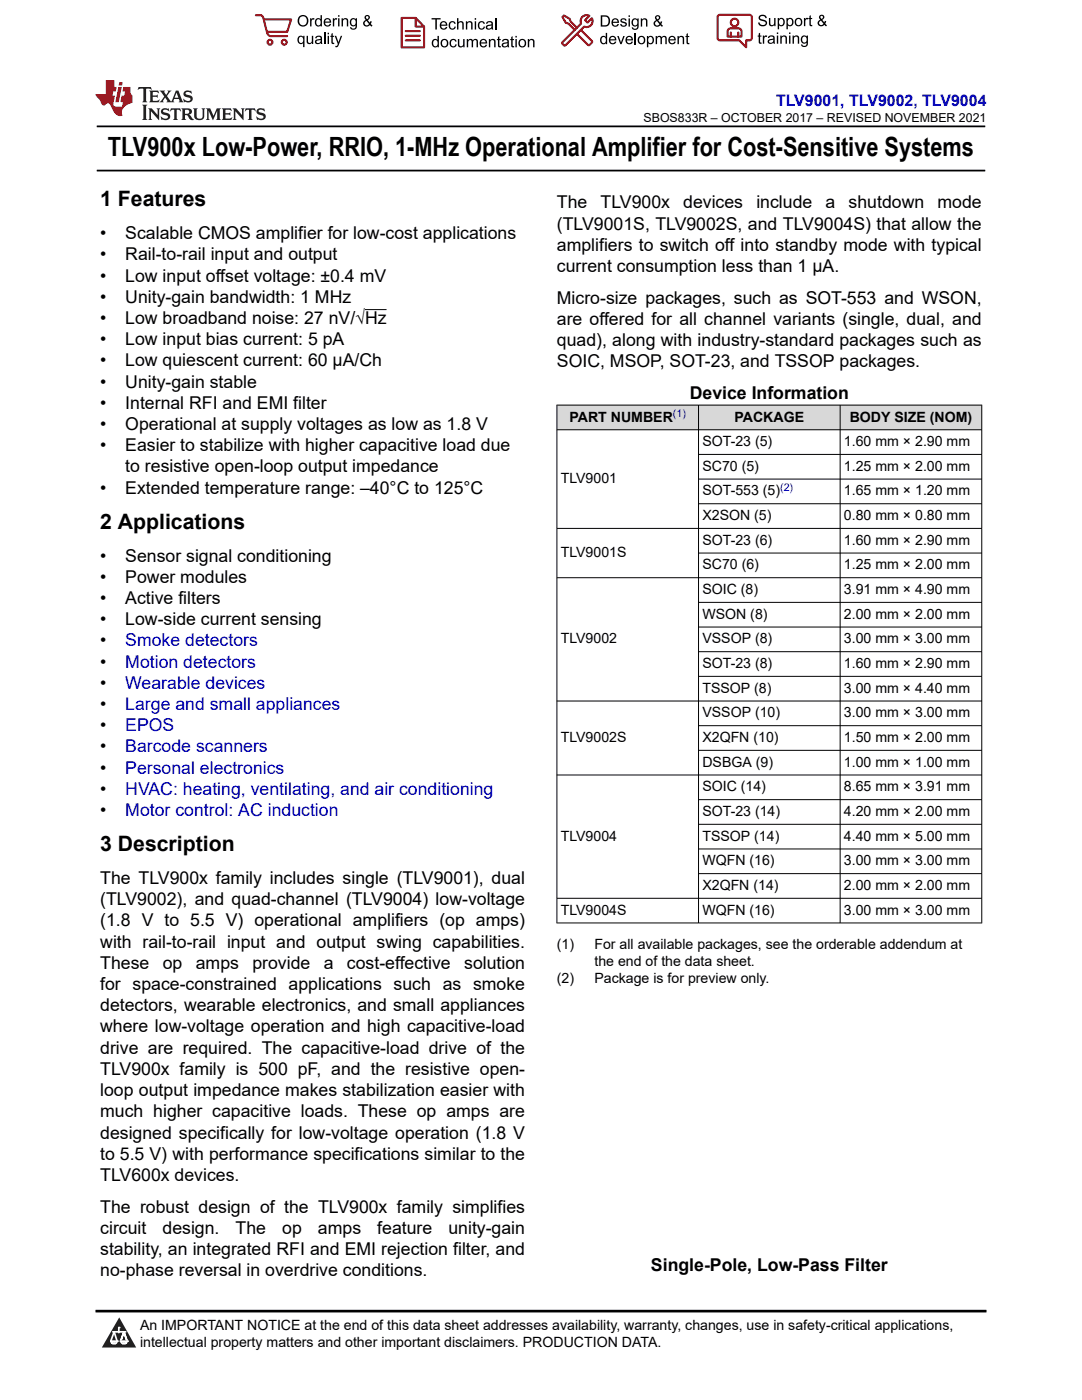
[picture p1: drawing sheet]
<svg xmlns="http://www.w3.org/2000/svg" width="216mm" height="279mm" viewBox="0 0 216 279" stroke-linecap="round" stroke-linejoin="round" font-family="sans-serif">
<defs><g id="words">
<text font-size="5.3" x="21.5" y="31.2">TLV900x Low-Power, RRIO, 1-MHz Operational Amplifier for Cost-Sensitive Systems</text>
<g font-size="4.2">
<text x="20" y="41.2">1 Features</text>
<text x="20" y="105.5">2 Applications</text>
<text x="20" y="169.8">3 Description</text>
</g>
<g font-size="3.5">
<text x="111.1" y="41.6">The</text>
<text x="119.8" y="41.6">TLV900x</text>
<text x="136.3" y="41.6">devices</text>
<text x="150.9" y="41.6">include</text>
<text x="164.7" y="41.6">a</text>
<text x="169.3" y="41.6">shutdown</text>
<text x="187.1" y="41.6">mode</text>
<text x="20" y="47.7">•</text>
<text x="25" y="47.7">Scalable CMOS amplifier for low-cost applications</text>
<text x="111.1" y="45.8">(TLV9001S, TLV9002S, and TLV9004S) that allow the</text>
<text x="20" y="52">•</text>
<text x="25" y="52">Rail-to-rail input and output</text>
<text x="111.1" y="50.1">amplifiers to switch off into standby mode with typical</text>
<text x="20" y="56.2">•</text>
<text x="25" y="56.2">Low input offset voltage: ±0.4 mV</text>
<text x="111.1" y="54.3">current consumption less than 1 µA.</text>
<text x="20" y="60.4">•</text>
<text x="20" y="64.7">•</text>
<text x="25" y="60.4">Unity-gain bandwidth: 1 MHz</text>
<text x="25" y="64.7">Low broadband noise: 27 nV/√Hz</text>
<text x="111.1" y="60.6">Micro-size packages, such as SOT-553 and WSON,</text>
<text x="111.1" y="64.9">are offered for all channel variants (single, dual, and</text>
<text x="20" y="68.9">•</text>
<text x="25" y="68.9">Low input bias current: 5 pA</text>
<text x="111.1" y="69.1">quad), along with industry-standard packages such as</text>
<text x="20" y="73.1">•</text>
<text x="20" y="77.4">•</text>
<text x="25" y="73.1">Low quiescent current: 60 µA/Ch</text>
<text x="25" y="77.4">Unity-gain stable</text>
<text x="111.1" y="73.3">SOIC, MSOP, SOT-23, and TSSOP packages.</text>
<text x="20" y="81.6">•</text>
<text x="25" y="81.6">Internal RFI and EMI filter</text>
<text x="137.6" y="79.7">Device Information</text>
<text x="20" y="85.8">•</text>
<text x="25" y="85.8">Operational at supply voltages as low as 1.8 V</text>
<text x="20" y="90.1">•</text>
<text x="25" y="90.1">Easier to stabilize with higher capacitive load due</text>
<text x="25" y="94.3">to resistive open-loop output impedance</text>
<text x="20" y="98.5">•</text>
<text x="25" y="98.5">Extended temperature range: –40°C to 125°C</text>
<text x="20" y="112.1">•</text>
<text x="25" y="112.1">Sensor signal conditioning</text>
<text x="20" y="116.3">•</text>
<text x="25" y="116.3">Power modules</text>
<text x="20" y="120.5">•</text>
<text x="20" y="124.8">•</text>
<text x="25" y="120.5">Active filters</text>
<text x="25" y="124.8">Low-side current sensing</text>
<text x="20" y="129">•</text>
<text x="20" y="133.2">•</text>
<text x="20" y="137.5">•</text>
<text x="20" y="141.7">•</text>
<text x="20" y="145.9">•</text>
<text x="20" y="150.2">•</text>
<text x="20" y="154.4">•</text>
<text x="20" y="158.6">•</text>
<text x="20" y="162.9">•</text>
<text x="20" y="176.4">The TLV900x family includes single (TLV9001), dual</text>
<text x="20" y="180.7">(TLV9002), and quad-channel (TLV9004) low-voltage</text>
<text x="20" y="184.9">(1.8 V to 5.5 V) operational amplifiers (op amps)</text>
<text x="20" y="189.1">with rail-to-rail input and output swing capabilities.</text>
<text x="20" y="197.6">for space-constrained applications such as smoke</text>
<text x="20" y="193.4">These</text>
<text x="32.5" y="193.4">op</text>
<text x="39.1" y="193.4">amps</text>
<text x="50.4" y="193.4">provide</text>
<text x="64.6" y="193.4">a</text>
<text x="69.2" y="193.4">cost-effective</text>
<text x="92.6" y="193.4">solution</text>
<text x="20" y="201.8">detectors, wearable electronics, and small appliances</text>
<text x="20" y="206.1">where low-voltage operation and high capacitive-load</text>
<text x="20" y="214.5">TLV900x family is 500 pF, and the resistive open-</text>
<text x="20" y="210.3">drive are required. The capacitive-load drive of the</text>
<text x="20" y="218.8">loop output impedance makes stabilization easier with</text>
<text x="20" y="227.2">designed specifically for low-voltage operation (1.8 V</text>
<text x="20" y="223">much higher capacitive loads. These op amps are</text>
<text x="20" y="231.5">to 5.5 V) with performance specifications similar to the</text>
<text x="20" y="235.7">TLV600x devices.</text>
<text x="20" y="242">The robust design of the TLV900x family simplifies</text>
<text x="20" y="250.5">stability, an integrated RFI and EMI rejection filter, and</text>
<text x="20" y="246.3">circuit</text>
<text x="32.4" y="246.3">design.</text>
<text x="47" y="246.3">The</text>
<text x="56.3" y="246.3">op</text>
<text x="63.4" y="246.3">amps</text>
<text x="75.3" y="246.3">feature</text>
<text x="89.5" y="246.3">unity-gain</text>
<text x="20" y="254.7">no-phase reversal in overdrive conditions.</text>
<text x="129.9" y="253.6">Single-Pole, Low-Pass Filter</text>
</g>
<g font-size="3.5" fill="#00f">
<text x="25" y="129">Smoke detectors</text>
<text x="25" y="133.2">Motion detectors</text>
<text x="25" y="137.5">Wearable devices</text>
<text x="25" y="141.7">Large and small appliances</text>
<text x="25" y="145.9">EPOS</text>
<text x="25" y="150.2">Barcode scanners</text>
<text x="25" y="154.4">Personal electronics</text>
<text x="25" y="158.6">HVAC: heating, ventilating, and air conditioning</text>
<text x="25" y="162.9">Motor control: AC induction</text>
</g>
<text font-size="3.2" fill="#00f" x="154.8" y="21.1">TLV9001, TLV9002, TLV9004</text>
<g font-size="2.8">
<text x="113.6" y="84.1">PART NUMBER</text>
<text x="140.2" y="89">SOT-23 (5)</text>
<text x="146.6" y="84.1">PACKAGE</text>
<text x="168.4" y="89">1.60 mm × 2.90 mm</text>
<text x="169.5" y="84.1">BODY SIZE (NOM)</text>
<text x="140.2" y="94">SC70 (5)</text>
<text x="168.4" y="94">1.25 mm × 2.00 mm</text>
<text x="111.9" y="96.4">TLV9001</text>
<text x="140.2" y="98.9">SOT-553 (5)</text>
<text x="168.4" y="98.9">1.65 mm × 1.20 mm</text>
<text x="140.2" y="103.8">X2SON (5)</text>
<text x="168.4" y="103.8">0.80 mm × 0.80 mm</text>
<text x="111.9" y="111.2">TLV9001S</text>
<text x="140.2" y="108.7">SOT-23 (6)</text>
<text x="140.2" y="113.6">SC70 (6)</text>
<text x="168.4" y="108.7">1.60 mm × 2.90 mm</text>
<text x="168.4" y="113.6">1.25 mm × 2.00 mm</text>
<text x="140.2" y="118.6">SOIC (8)</text>
<text x="168.4" y="118.6">3.91 mm × 4.90 mm</text>
<text x="140.2" y="123.5">WSON (8)</text>
<text x="168.4" y="123.5">2.00 mm × 2.00 mm</text>
<text x="111.9" y="128.4">TLV9002</text>
<text x="140.2" y="128.4">VSSOP (8)</text>
<text x="168.4" y="128.4">3.00 mm × 3.00 mm</text>
<text x="140.2" y="133.3">SOT-23 (8)</text>
<text x="168.4" y="133.3">1.60 mm × 2.90 mm</text>
<text x="140.2" y="138.3">TSSOP (8)</text>
<text x="140.2" y="143.2">VSSOP (10)</text>
<text x="168.4" y="138.3">3.00 mm × 4.40 mm</text>
<text x="168.4" y="143.2">3.00 mm × 3.00 mm</text>
<text x="111.9" y="148.1">TLV9002S</text>
<text x="140.2" y="148.1">X2QFN (10)</text>
<text x="168.4" y="148.1">1.50 mm × 2.00 mm</text>
<text x="140.2" y="153">DSBGA (9)</text>
<text x="168.4" y="153">1.00 mm × 1.00 mm</text>
<text x="140.2" y="157.9">SOIC (14)</text>
<text x="168.4" y="157.9">8.65 mm × 3.91 mm</text>
<text x="111.9" y="167.8">TLV9004</text>
<text x="140.2" y="162.9">SOT-23 (14)</text>
<text x="140.2" y="167.8">TSSOP (14)</text>
<text x="168.4" y="162.9">4.20 mm × 2.00 mm</text>
<text x="168.4" y="167.8">4.40 mm × 5.00 mm</text>
<text x="140.2" y="172.7">WQFN (16)</text>
<text x="168.4" y="172.7">3.00 mm × 3.00 mm</text>
<text x="140.2" y="177.6">X2QFN (14)</text>
<text x="168.4" y="177.6">2.00 mm × 2.00 mm</text>
<text x="111.9" y="182.5">TLV9004S</text>
<text x="140.2" y="182.5">WQFN (16)</text>
<text x="168.4" y="182.5">3.00 mm × 3.00 mm</text>
<text x="111.1" y="189.3">(1)</text>
<text x="118.6" y="189.3">For all available packages, see the orderable addendum at</text>
<text x="111.1" y="196.1">(2)</text>
<text x="118.6" y="192.7">the end of the data sheet.</text>
<text x="118.6" y="196.1">Package is for preview only.</text>
<text x="27.9" y="265.5">An IMPORTANT NOTICE at the end of this data sheet addresses availability, warranty, changes, use in safety-critical applications,</text>
<text x="27.9" y="268.9">intellectual property matters and other important disclaimers. PRODUCTION DATA.</text>
</g>
<text font-size="2.5" x="128.4" y="24.3">SBOS833R – OCTOBER 2017 – REVISED NOVEMBER 2021</text>
<g font-size="2.1" fill="#00f">
<text x="134.3" y="83.2">(1)</text>
<text x="155.7" y="97.9">(2)</text>
</g>
</g></defs>
<path d="M19.3 25.2h177.3M19.3 34h177.3" fill="none" stroke="#000" stroke-width=".35"/>
<path d="M72.8 61.8h4.3" fill="none" stroke="#000" stroke-width=".2"/>
<g fill="#d8d8d8">
<path d="M111.1 80.8h84.8v5h-84.8z" fill-rule="evenodd"/>
<path d="M111.2 80.9h28.1v4.8h-28.1z" fill-rule="evenodd"/>
<path d="M139.4 80.9h28.2v4.8h-28.2z" fill-rule="evenodd"/>
<path d="M167.7 80.9h28.1v4.8h-28.1z" fill-rule="evenodd"/>
</g>
<g fill="none" stroke="#000" stroke-width=".2">
<path d="M111.1 80.8h84.9M111.1 85.8h84.9M111.1 80.8v103.5M139.4 80.8v103.5M139.4 90.7h56.6M139.4 95.6h56.6M167.6 80.8v103.5M195.9 80.8v103.5M111.1 105.5h84.9M111.1 115.3h84.9M139.4 100.5h56.6M139.4 110.4h56.6"/>
<path d="M139.4 120.2h56.6M139.4 125.1h56.6M139.4 130.1h56.6M139.4 135h56.6M196 139.9h-84.9M139.4 144.8h56.6M139.4 149.7h56.6M139.4 159.6h56.6M196 154.7h-84.9M111.1 179.3h84.9M139.4 164.5h56.6M139.4 169.4h56.6"/>
<path d="M139.4 174.4h56.6M111.1 184.2h84.9"/>
</g>
<path d="M0 0h215.9v23.8h-215.9z" fill-rule="evenodd" fill="#fff"/>
<path d="M27.7 17.4l-.2 .6 .5-.3h.6v.2v2.1l-.2 .4h1l-.2-.4v-2.1v-.2h.5l.5 .3-.1-.6zM29.8 18.1l.2 .4v1.5l-.2 .4h1.9l.1-.6a1.08 1.08 0 0 1-1.3 .2v-.7h.6l.4 .2v-.6l-.4 .2h-.6v-.6l.2-.1a1 1 0 0 1 1 .2l-.1-.5zM31.8 18.1l1 1.1-1 1.2h.9l-.2-.2 .4-.7 .5 .7-.2 .2h1.6l-.2-.2 .1-.4h1l.1 .4-.1 .2h.9l-.2-.3-.8-2h-.5l-1 2.2-.8-1.1 .9-1.1h-.8l.2 .2-.5 .7-.3-.7 .1-.2zM35.2 18.5l.4 1h-.8zM36.8 18.2a.65 .65 0 0 0-.2 .8 .65 .65 0 0 0 .6 .4l.7 .2 .1 .2a.79 .79 0 0 1-.7 .4 .79 .79 0 0 1-.7-.5l.1 .7 .2-.1a.93 .93 0 0 0 1.1 .1 .93 .93 0 0 0 .4-1 1.46 1.46 0 0 0-1.2-.6l-.1-.3a1.09 1.09 0 0 1 1.2 .2l-.2-.6-.1 .1-.6-.2zM28.4 20.9l.2 .4v2.3l-.2 .3h1l-.2-.3v-2.3l.2-.4zM29.6 21.6l.2 .4v1.6l-.2 .3h.8l-.3-.3v-1.4l1.7 1.8v-2l.2-.4h-.8l.2 .2 .1 1.1-1.2-1.3zM32.3 21.8a.65 .65 0 0 0-.2 .7 .65 .65 0 0 0 .7 .4l.6 .2 .1 .2a.79 .79 0 0 1-.7 .4 .79 .79 0 0 1-.7-.5l.1 .7 .2-.1a.93 .93 0 0 0 1.1 .1 .93 .93 0 0 0 .4-.9 1.46 1.46 0 0 0-1.2-.6l-.1-.4a1.09 1.09 0 0 1 1.2 .2l-.2-.6-.1 .1-.6-.1zM34.1 21.6l-.1 .7a.63 .63 0 0 1 .7-.4l.1 1.7-.3 .3h1l-.2-.3v-1.7a.66 .66 0 0 1 .8 .4l-.1-.7zM36.2 21.6l.2 .4v1.6l-.2 .3h.9l-.2-.2v-.7h.5l.1 .2a.79 .79 0 0 0 1.2 .6l-1-.9a.61 .61 0 0 0 .6-.6 .61 .61 0 0 0-.5-.6zM36.9 21.9h.2a.47 .47 0 0 1 .5 .1 .47 .47 0 0 1 .1 .5l-.2 .2h-.6zM38.5 21.6l.2 .2a2.27 2.27 0 0 0 .4 2 1.04 1.04 0 0 0 1.7-.7v-1.3l.2-.2h-.8l.2 .4v1.1a.6 .6 0 0 1-.6 .6 .6 .6 0 0 1-.6-.6v-1.1l.3-.4zM41.1 21.6l.2 .4v1.6l-.2 .3h.7l-.2-.3v-1.5l.9 1.9 .8-1.9v1.5l-.2 .3h1l-.3-.3v-1.6l.3-.4h-.8l-.7 1.5-.7-1.5zM44.3 21.6l.2 .4v1.6l-.2 .3h1.9l.1-.5a1.09 1.09 0 0 1-1.3 .1v-.6h.6l.4 .1v-.6l-.4 .2h-.6v-.6l.2-.1a1.01 1.01 0 0 1 1 .3l-.1-.6zM46.4 21.6l.3 .4v1.6l-.3 .3h.8l-.2-.3v-1.4l1.6 1.8v-2l.2-.4h-.7l.2 .2v1.1l-1.2-1.3zM49 21.6l-.1 .7a.63 .63 0 0 1 .8-.4v1.7l-.3 .3h1l-.2-.3v-1.7a.66 .66 0 0 1 .8 .4l-.1-.7zM51.4 21.8a.65 .65 0 0 0-.2 .7 .65 .65 0 0 0 .6 .4l.6 .2 .2 .2a.79 .79 0 0 1-.8 .4 .79 .79 0 0 1-.6-.5l.1 .7 .2-.1a.93 .93 0 0 0 1 .1 .93 .93 0 0 0 .5-.9 1.46 1.46 0 0 0-1.3-.6l-.1-.4a1.09 1.09 0 0 1 1.3 .2l-.2-.6-.2 .1-.5-.1z" fill="#231f20"/>
<path d="M21.1 16v2.8h-2.1l.1 .3 .9 1a.95 .95 0 0 0 .9 .9 .59 .59 0 0 1 .6-.4 .59 .59 0 0 1 .5 .4l.4 .8a1.59 1.59 0 0 0 2.1 1.3 1.61 1.61 0 0 1 1-2.2l1-.4-.1-1.5a1.59 1.59 0 0 1-.4-1.6h-1.4l-.2 .9h.5l-.1 .8h-.5l-.2 1v.2l.4 .1-.2 .9h-.6a.73 .73 0 0 1-1.1-.7l.3-1.5h-.5l.2-.8h.5l.2-.9h-.5v-1.4zM23.6 17.4l-.6 3h.7l.6-3zM23.8 16.4l-.1 .7h.7l.1-.7z" fill="#ed1c24"/>
<g fill="#000">
<path d="M59.4 4.2a1.12 1.12 0 0 1 2.2 0 1.12 1.12 0 0 1-2.2 0zM59.9 3.5a.89 .89 0 0 0-.1 1.1 .89 .89 0 0 0 1.1 .4 .88 .88 0 0 0 .3-1.3 .88 .88 0 0 0-1.3-.2z" fill-rule="evenodd"/>
<path d="M59.5 7.3l.5-.2 .5 .3v-.3h.3v2.3h-.3v-.8a.74 .74 0 0 1-1 0 .74 .74 0 0 1-.1-1zM59.8 7.5a.57 .57 0 0 0-.2 .7 .57 .57 0 0 0 .8 .2 .57 .57 0 0 0 .1-.7 .57 .57 0 0 0-.7-.2z" fill-rule="evenodd"/>
<path d="M61.9 3.6h.2v.3l.2-.2 .3-.1 .2 .1-.1 .3a.36 .36 0 0 0-.5 0 .36 .36 0 0 0 0 .4v.9h-.3z" fill-rule="evenodd"/>
<path d="M61.2 7.1h.3v.9a.41 .41 0 0 0 .4 .6 .41 .41 0 0 0 .3-.6v-.9h.3v1.7h-.2v-.3a.58 .58 0 0 1-.7 .3 .58 .58 0 0 1-.4-.6z" fill-rule="evenodd"/>
<path d="M63 3.8l.5-.2 .5 .2v-.8h.2v2.3h-.2v-.2a.75 .75 0 0 1-1-.1 .75 .75 0 0 1-.1-1zM63.2 4a.57 .57 0 0 0-.1 .7 .57 .57 0 0 0 .8 .2 .57 .57 0 0 0 .1-.7 .57 .57 0 0 0-.8-.2z" fill-rule="evenodd"/>
<path d="M63 7.3a.74 .74 0 0 1 1-.1 .74 .74 0 0 1 .3 .9v.7h-.3v-.2a.57 .57 0 0 1-.8 .2 .57 .57 0 0 1-.2-.8l1-.3a.41 .41 0 0 0-.4-.4 .41 .41 0 0 0-.4 .4l-.3-.1zM63.2 8.2a.35 .35 0 0 0 .2 .5 .35 .35 0 0 0 .5-.3l.1-.4z" fill-rule="evenodd"/>
<path d="M65.4 6.5h.3v.3h-.3zM65.4 7.1h.3v1.7h-.3z" fill-rule="evenodd"/>
<path d="M64.8 3.8a.76 .76 0 0 1 .9-.1 .76 .76 0 0 1 .4 .8h-1.2a.47 .47 0 0 0 .3 .6 .47 .47 0 0 0 .6-.4l.3 .1a.82 .82 0 0 1-1.3 .3 .82 .82 0 0 1 0-1.3zM65 4l-.1 .3h.9l-.3-.4z" fill-rule="evenodd"/>
<path d="M66.4 3.6h.3v.3l.1-.2 .4-.1 .1 .1-.1 .3a.36 .36 0 0 0-.4 0 .36 .36 0 0 0-.1 .4v.9h-.3z" fill-rule="evenodd"/>
<path d="M66.1 6.7l.3-.1v.5h.3v.3h-.3v.9l.1 .2h.2v.3a.41 .41 0 0 1-.4-.1 .41 .41 0 0 1-.2-.4v-.9h-.2v-.3h.2z" fill-rule="evenodd"/>
<path d="M66.8 7.1h.3l.4 1.4 .5-1.4h.3l-.6 1.7a.57 .57 0 0 1-.8 .6v-.3a.37 .37 0 0 0 .5-.3z" fill-rule="evenodd"/>
<path d="M67.5 3h.2v.3h-.2zM67.5 3.6h.2v1.7h-.2z" fill-rule="evenodd"/>
<path d="M68.2 3.6h.2v.3a.58 .58 0 0 1 .7-.3 .58 .58 0 0 1 .4 .7v1h-.3v-1a.4 .4 0 0 0-.4-.5 .4 .4 0 0 0-.4 .6v.9h-.2z" fill-rule="evenodd"/>
<path d="M70 3.8l.5-.2 .5 .2v-.2h.2v1.5a.71 .71 0 0 1-.5 .8 .71 .71 0 0 1-.8-.5h.2a.46 .46 0 0 0 .6 .3 .46 .46 0 0 0 .3-.6 .78 .78 0 0 1-1.1-.2 .78 .78 0 0 1 .1-1.1zM70.2 4a.53 .53 0 0 0-.1 .8 .53 .53 0 0 0 .8 0 .54 .54 0 0 0 0-.7 .54 .54 0 0 0-.7-.1z" fill-rule="evenodd"/>
<path d="M72.9 3.1a.53 .53 0 0 1 .8 .1 .53 .53 0 0 1-.3 .8l.4 .5 .1-.3 .3 .1-.2 .5 .3 .3-.2 .2-.3-.3a.71 .71 0 0 1-1.2 .1 .71 .71 0 0 1 .4-1.1l-.3-.5zM73 3.5a.3 .3 0 0 0 .6 0 .3 .3 0 0 0-.6 0zM72.9 4.3a.45 .45 0 0 0 0 .7 .45 .45 0 0 0 .7-.2l-.5-.6z" fill-rule="evenodd"/>
<path d="M86.1 3.6h1.8v.3h-.7v2h-.3v-2h-.8z" fill-rule="evenodd"/>
<path d="M86.3 8l.5-.2 .5 .2v-.8h.3v2.2h-.3v-.2a.76 .76 0 0 1-1 0 .76 .76 0 0 1-.1-1zM86.6 8.1a.58 .58 0 0 0-.2 .8 .58 .58 0 0 0 .8 .2 .58 .58 0 0 0 .1-.8 .58 .58 0 0 0-.7-.2z" fill-rule="evenodd"/>
<path d="M88.2 7.9a.81 .81 0 0 1 1.1 .2 .81 .81 0 0 1-.2 1.1 .81 .81 0 0 1-1.1-.1l-.1-.8zM88.3 8.1a.57 .57 0 0 0 0 .9 .57 .57 0 0 0 .8 0 .57 .57 0 0 0 0-.8 .57 .57 0 0 0-.8-.1z" fill-rule="evenodd"/>
<path d="M88 4.4a.77 .77 0 0 1 .9-.1 .77 .77 0 0 1 .4 .8h-1.3a.48 .48 0 0 0 .4 .6 .48 .48 0 0 0 .6-.3h.3a.83 .83 0 0 1-1.3 .4 .83 .83 0 0 1 0-1.4zM88.2 4.6l-.2 .3h1l-.3-.4z" fill-rule="evenodd"/>
<path d="M89.7 4.4a.7 .7 0 0 1 1.2 .3l-.2 .1a.45 .45 0 0 0-.6-.3 .45 .45 0 0 0-.3 .6 .45 .45 0 0 0 .3 .6 .45 .45 0 0 0 .6-.4h.3a.76 .76 0 0 1-1.1 .6 .76 .76 0 0 1-.3-1.1z" fill-rule="evenodd"/>
<path d="M89.9 8a.7 .7 0 0 1 1.2 .3h-.3a.45 .45 0 0 0-.5-.3 .45 .45 0 0 0-.3 .6 .45 .45 0 0 0 .3 .6 .45 .45 0 0 0 .6-.4l.2 .1a.76 .76 0 0 1-1 .5 .76 .76 0 0 1-.4-1.1z" fill-rule="evenodd"/>
<path d="M91.2 3.6h.3v.8a.59 .59 0 0 1 .7-.2 .59 .59 0 0 1 .3 .7v1h-.2v-1a.4 .4 0 0 0-.5-.4 .4 .4 0 0 0-.3 .5v.9h-.3z" fill-rule="evenodd"/>
<path d="M91.4 7.8h.2v.9a.41 .41 0 0 0 .5 .5 .41 .41 0 0 0 .3-.5v-.9h.3v1.6h-.3v-.2a.58 .58 0 0 1-.7 .3 .58 .58 0 0 1-.3-.7z" fill-rule="evenodd"/>
<path d="M93 4.2h.2v.3a.59 .59 0 0 1 .7-.3 .59 .59 0 0 1 .4 .7v1h-.3v-1a.41 .41 0 0 0-.4-.5 .41 .41 0 0 0-.4 .6v.9h-.2z" fill-rule="evenodd"/>
<path d="M93.1 7.8h.3v.2a.56 .56 0 0 1 1 0 .54 .54 0 0 1 .6-.2 .54 .54 0 0 1 .4 .5v1.1h-.3v-1a.34 .34 0 0 0-.3-.4 .34 .34 0 0 0-.4 .3v1.1h-.3v-1a.38 .38 0 0 0-.5-.4 .38 .38 0 0 0-.2 .6v.8h-.3z" fill-rule="evenodd"/>
<path d="M94.7 3.6h.3v.3h-.3zM94.7 4.2h.3v1.7h-.3z" fill-rule="evenodd"/>
<path d="M95.5 4.4a.7 .7 0 0 1 1.3 .3l-.3 .1a.45 .45 0 0 0-.6-.3 .45 .45 0 0 0-.3 .6 .45 .45 0 0 0 .3 .6 .45 .45 0 0 0 .6-.4h.3a.76 .76 0 0 1-1.1 .6 .76 .76 0 0 1-.3-1.1z" fill-rule="evenodd"/>
<path d="M95.9 8a.77 .77 0 0 1 .9-.2 .77 .77 0 0 1 .4 .9h-1.2a.48 .48 0 0 0 .3 .5 .48 .48 0 0 0 .6-.3h.3a.83 .83 0 0 1-1.3 .4 .83 .83 0 0 1 0-1.3zM96.1 8.1l-.1 .4h.9l-.2-.5z" fill-rule="evenodd"/>
<path d="M97.5 7.8h.3v.2a.59 .59 0 0 1 .7-.2 .59 .59 0 0 1 .4 .6v1h-.3v-1a.41 .41 0 0 0-.5-.4 .41 .41 0 0 0-.3 .5v.9h-.3z" fill-rule="evenodd"/>
<path d="M97.1 4.4a.74 .74 0 0 1 1-.1 .74 .74 0 0 1 .3 .9v.7h-.3v-.2a.59 .59 0 0 1-.8 .2 .59 .59 0 0 1-.3-.8l1.1-.3a.42 .42 0 0 0-.4-.4 .42 .42 0 0 0-.5 .4l-.2-.1zM97.3 5.3a.36 .36 0 0 0 .2 .5 .36 .36 0 0 0 .5-.2l.1-.5z" fill-rule="evenodd"/>
<path d="M99.4 7.4l.2-.2v.6h.3v.2h-.3v1l.1 .2h.2l.1 .2a.41 .41 0 0 1-.5 0 .41 .41 0 0 1-.1-.4v-1h-.2v-.2h.2z" fill-rule="evenodd"/>
<path d="M100.3 8a.74 .74 0 0 1 .9-.2 .74 .74 0 0 1 .3 .9l.1 .7h-.3v-.2a.59 .59 0 0 1-.8 .3 .59 .59 0 0 1-.3-.8l1-.3a.42 .42 0 0 0-.3-.4 .42 .42 0 0 0-.5 .3h-.3zM100.5 8.8a.36 .36 0 0 0 .1 .5 .36 .36 0 0 0 .5-.2l.2-.5z" fill-rule="evenodd"/>
<path d="M102 7.4l.3-.2v.6h.3v.2h-.3v1l.1 .2h.2v.2a.41 .41 0 0 1-.5 0 .41 .41 0 0 1-.1-.4v-1h-.2v-.2h.2z" fill-rule="evenodd"/>
<path d="M102.8 7.2h.3v.3h-.3zM102.8 7.8h.3v1.6h-.3z" fill-rule="evenodd"/>
<path d="M103.7 7.9a.81 .81 0 0 1 1.1 .2 .81 .81 0 0 1-.1 1.1 .81 .81 0 0 1-1.2-.1v-.8zM103.9 8.1a.57 .57 0 0 0-.1 .9 .57 .57 0 0 0 .8 0 .57 .57 0 0 0 0-.8 .57 .57 0 0 0-.7-.1z" fill-rule="evenodd"/>
<path d="M105.3 7.8h.3v.2a.59 .59 0 0 1 .7-.2 .59 .59 0 0 1 .4 .6v1h-.3v-1a.41 .41 0 0 0-.5-.4 .41 .41 0 0 0-.3 .5v.9h-.3z" fill-rule="evenodd"/>
<path d="M119.9 3.1h.7a1.12 1.12 0 0 1 1.1 1.1 1.12 1.12 0 0 1-1 1.1h-.8zM120.2 3.3v1.7h.4a.86 .86 0 0 0 .8-.8 .86 .86 0 0 0-.8-.9z" fill-rule="evenodd"/>
<path d="M119.9 7.4l.5-.3 .5 .3v-.8h.2v2.2h-.2v-.2a.75 .75 0 0 1-1 0 .75 .75 0 0 1-.1-1zM120.1 7.5a.57 .57 0 0 0-.1 .8 .57 .57 0 0 0 .8 .2 .57 .57 0 0 0 .1-.8 .57 .57 0 0 0-.8-.2z" fill-rule="evenodd"/>
<path d="M121.7 7.4a.76 .76 0 0 1 .9-.2 .76 .76 0 0 1 .4 .9h-1.2a.47 .47 0 0 0 .3 .5 .47 .47 0 0 0 .6-.3h.3a.82 .82 0 0 1-1.3 .4 .82 .82 0 0 1 0-1.3zM121.9 7.5l-.1 .3h.9l-.3-.4z" fill-rule="evenodd"/>
<path d="M122.2 3.9a.76 .76 0 0 1 .9-.2 .76 .76 0 0 1 .4 .9h-1.2a.47 .47 0 0 0 .4 .5 .47 .47 0 0 0 .5-.3h.3a.82 .82 0 0 1-1.3 .4 .82 .82 0 0 1 0-1.3zM122.5 4l-.2 .3h.9l-.2-.4z" fill-rule="evenodd"/>
<path d="M123.9 3.8a.71 .71 0 0 1 1.1 .3h-.2a.32 .32 0 0 0-.4-.3 .32 .32 0 0 0-.3 .4h.1a.75 .75 0 0 1 .9 .8 .72 .72 0 0 1-.7 .3 .72 .72 0 0 1-.7-.5h.3a.36 .36 0 0 0 .4 .4 .36 .36 0 0 0 .3-.5 .8 .8 0 0 1-.9-.7z" fill-rule="evenodd"/>
<path d="M123.2 7.2h.3l.4 1.3 .5-1.3h.3l-.7 1.6h-.2z" fill-rule="evenodd"/>
<path d="M125.4 3.1h.3v.3h-.3zM125.4 3.7h.3v1.6h-.3z" fill-rule="evenodd"/>
<path d="M125 7.4a.76 .76 0 0 1 .9-.2 .76 .76 0 0 1 .4 .9h-1.2a.47 .47 0 0 0 .3 .5 .47 .47 0 0 0 .6-.3h.3a.82 .82 0 0 1-1.3 .4 .82 .82 0 0 1 0-1.3zM125.2 7.5l-.1 .3h.9l-.2-.4z" fill-rule="evenodd"/>
<path d="M126.2 3.9l.5-.3 .5 .3v-.2h.2v1.4a.71 .71 0 0 1-.5 .8 .71 .71 0 0 1-.8-.5l.2 .1a.46 .46 0 0 0 .6 .2 .46 .46 0 0 0 .3-.6 .78 .78 0 0 1-1.1-.1 .78 .78 0 0 1 .1-1.1zM126.4 4a.53 .53 0 0 0-.1 .8 .53 .53 0 0 0 .8 0 .54 .54 0 0 0 0-.7 .54 .54 0 0 0-.7-.1z" fill-rule="evenodd"/>
<path d="M127.5 7.3a.8 .8 0 0 1 1.1 .2 .8 .8 0 0 1-.1 1.1 .8 .8 0 0 1-1.2-.1v-.8zM127.7 7.5a.56 .56 0 0 0-.1 .9 .56 .56 0 0 0 .8-.1 .56 .56 0 0 0 0-.7 .56 .56 0 0 0-.7-.1z" fill-rule="evenodd"/>
<path d="M127.9 3.7h.2v.2a.58 .58 0 0 1 .7-.2 .58 .58 0 0 1 .4 .6v1h-.3v-1a.4 .4 0 0 0-.4-.4 .4 .4 0 0 0-.4 .5v.9h-.2z" fill-rule="evenodd"/>
<path d="M129.1 7.2h.2v.2a.72 .72 0 0 1 1-.1 .72 .72 0 0 1 .2 1 .64 .64 0 0 1-.5 .5 .64 .64 0 0 1-.6-.2v.8h-.3zM129.5 7.5a.56 .56 0 0 0-.2 .8 .56 .56 0 0 0 .8 .2 .56 .56 0 0 0 .1-.8 .56 .56 0 0 0-.7-.2z" fill-rule="evenodd"/>
<path d="M130.8 7.2h.3v.2a.55 .55 0 0 1 .9 0 .53 .53 0 0 1 .6-.3 .53 .53 0 0 1 .4 .6v1.1h-.2v-1a.34 .34 0 0 0-.3-.4 .34 .34 0 0 0-.4 .3v1.1h-.3v-1a.37 .37 0 0 0-.5-.4 .37 .37 0 0 0-.2 .6v.8h-.3z" fill-rule="evenodd"/>
<path d="M130.8 3.2a.53 .53 0 0 1 .9 .1 .53 .53 0 0 1-.4 .8l.4 .5 .2-.4 .2 .1-.2 .5 .4 .3-.2 .3-.3-.4a.71 .71 0 0 1-1.2 .1 .71 .71 0 0 1 .3-1.1l-.2-.5zM130.9 3.6a.3 .3 0 0 0 .6 0 .3 .3 0 0 0-.6 0zM130.9 4.3a.45 .45 0 0 0 0 .7 .45 .45 0 0 0 .7-.2l-.5-.6z" fill-rule="evenodd"/>
<path d="M133.6 7.4a.76 .76 0 0 1 .9-.2 .76 .76 0 0 1 .3 .9h-1.2a.47 .47 0 0 0 .4 .5 .47 .47 0 0 0 .6-.3h.2a.82 .82 0 0 1-1.2 .4 .82 .82 0 0 1 0-1.3zM133.8 7.5l-.2 .3h1l-.3-.4z" fill-rule="evenodd"/>
<path d="M135.2 7.2h.2v.2a.58 .58 0 0 1 .7-.2 .58 .58 0 0 1 .4 .6v1h-.3v-1a.4 .4 0 0 0-.4-.4 .4 .4 0 0 0-.3 .5v.9h-.3z" fill-rule="evenodd"/>
<path d="M137 6.8l.3-.2v.6h.2v.2h-.2v1v.2h.2l.1 .2a.41 .41 0 0 1-.5 0 .41 .41 0 0 1-.1-.5v-.9h-.2v-.2h.2z" fill-rule="evenodd"/>
<path d="M151.6 3.1a.88 .88 0 0 1 1.4 .5h-.3a.49 .49 0 0 0-.5-.5 .49 .49 0 0 0-.5 .6l.1 .1a1.06 1.06 0 0 1 1.2 1 .95 .95 0 0 1-.9 .4 .95 .95 0 0 1-.8-.7h.3a.58 .58 0 0 0 .6 .5 .58 .58 0 0 0 .5-.6l-.2-.1a.95 .95 0 0 1-1.1-.9z" fill-rule="evenodd"/>
<path d="M151.4 6.7l.3-.2v.6h.2v.2h-.2v1v.2h.2l.1 .2a.41 .41 0 0 1-.5 0 .41 .41 0 0 1-.1-.5v-.9h-.2v-.2h.2z" fill-rule="evenodd"/>
<path d="M152.2 7.1h.3v.2l.1-.2h.4h.1l-.1 .3a.36 .36 0 0 0-.4 0 .36 .36 0 0 0-.1 .5v.8h-.3z" fill-rule="evenodd"/>
<path d="M153.3 7.3a.74 .74 0 0 1 1-.2 .74 .74 0 0 1 .3 .9l.1 .7h-.3l-.1-.2a.57 .57 0 0 1-.8 .3 .57 .57 0 0 1-.1-.9l.9-.2a.41 .41 0 0 0-.4-.4 .41 .41 0 0 0-.4 .3h-.3zM153.5 8.1a.35 .35 0 0 0 .2 .5 .35 .35 0 0 0 .5-.2l.1-.5z" fill-rule="evenodd"/>
<path d="M153.4 3.6h.3v.9a.41 .41 0 0 0 .4 .5 .41 .41 0 0 0 .4-.5v-.9h.2v1.6h-.2v-.2a.58 .58 0 0 1-.7 .2 .58 .58 0 0 1-.4-.6z" fill-rule="evenodd"/>
<path d="M155 6.5h.3v.3h-.3zM155 7.1h.3v1.6h-.3z" fill-rule="evenodd"/>
<path d="M155.2 3.6h.2v.2a.72 .72 0 0 1 1-.1 .72 .72 0 0 1 .2 1 .64 .64 0 0 1-.5 .5 .64 .64 0 0 1-.6-.2v.8h-.3zM155.6 3.9a.56 .56 0 0 0-.2 .8 .56 .56 0 0 0 .8 .2 .56 .56 0 0 0 .1-.8 .56 .56 0 0 0-.7-.2z" fill-rule="evenodd"/>
<path d="M155.7 7.1h.3v.2a.58 .58 0 0 1 .7-.2 .58 .58 0 0 1 .3 .6v1h-.3v-1a.4 .4 0 0 0-.4-.4 .4 .4 0 0 0-.3 .5v.9h-.3z" fill-rule="evenodd"/>
<path d="M156.9 3.6h.3v.2a.72 .72 0 0 1 .9-.1 .72 .72 0 0 1 .2 1 .64 .64 0 0 1-.4 .5 .64 .64 0 0 1-.7-.2v.8h-.3zM157.3 3.9a.56 .56 0 0 0-.1 .8 .56 .56 0 0 0 .7 .2 .56 .56 0 0 0 .2-.8 .56 .56 0 0 0-.8-.2z" fill-rule="evenodd"/>
<path d="M157.4 6.5h.3v.3h-.3zM157.4 7.1h.3v1.6h-.3z" fill-rule="evenodd"/>
<path d="M158.1 7.1h.3v.2a.58 .58 0 0 1 .7-.2 .58 .58 0 0 1 .4 .6v1h-.3v-1a.4 .4 0 0 0-.5-.4 .4 .4 0 0 0-.3 .5v.9h-.3z" fill-rule="evenodd"/>
<path d="M158.8 3.7a.8 .8 0 0 1 1.1 .2 .8 .8 0 0 1-.1 1.1 .8 .8 0 0 1-1.1-.1l-.1-.8zM159 3.9a.56 .56 0 0 0-.1 .9 .56 .56 0 0 0 .9 0 .56 .56 0 0 0-.1-.8 .56 .56 0 0 0-.7-.1z" fill-rule="evenodd"/>
<path d="M160 7.3l.5-.2 .5 .2v-.2h.2v1.4a.71 .71 0 0 1-.5 .9 .71 .71 0 0 1-.9-.5h.3a.46 .46 0 0 0 .6 .2 .46 .46 0 0 0 .2-.6 .78 .78 0 0 1-1-.1 .78 .78 0 0 1 .1-1.1zM160.2 7.4a.53 .53 0 0 0-.1 .8 .53 .53 0 0 0 .8 0 .54 .54 0 0 0 0-.7 .54 .54 0 0 0-.7-.1z" fill-rule="evenodd"/>
<path d="M160.4 3.6h.3v.2l.1-.2h.4h.1l-.1 .3a.36 .36 0 0 0-.4 0 .36 .36 0 0 0-.1 .5v.8h-.3z" fill-rule="evenodd"/>
<path d="M161.5 3.2l.3-.2v.6h.3v.2h-.3v1v.2h.3v.2a.41 .41 0 0 1-.5 0 .41 .41 0 0 1-.1-.5v-.9h-.2v-.2h.2z" fill-rule="evenodd"/>
<path d="M163.6 3.1a.53 .53 0 0 1 .8 .1 .53 .53 0 0 1-.3 .8l.4 .5 .1-.3h.3l-.2 .5 .3 .3-.2 .3-.3-.3a.71 .71 0 0 1-1.2 .1 .71 .71 0 0 1 .4-1.2l-.3-.5zM163.7 3.5a.3 .3 0 0 0 .5 0 .3 .3 0 0 0-.5 0zM163.6 4.2a.45 .45 0 0 0 0 .8 .45 .45 0 0 0 .7-.3l-.5-.6z" fill-rule="evenodd"/>
</g>
<path d="M64.8 6.5v2.3M98.9 3.6v2.3M126.8 6.6v2.2" fill="none" stroke="#000" stroke-width=".28"/>
<g fill="none" stroke="#de0000" stroke-width=".42">
<path d="M51.1 3l1 .1a1.4 1.4 0 0 1 .6 1.2l.7 2.5a.95 .95 0 0 0 1.1 .4h2.8M52.7 3.9h5.4l-.8 2.4h-4M80.1 3.6h2.8v1.7h1.7v4.2h-4.5zM81 7.1h2.8M81 6.2h2.8M81 8.1h2.8M82.9 3.6l1.7 1.7M115.1 5.5l-1.3-1.2-.1-.5-1.2-.7-.3 .3 .7 1.1 .5 .2 1.3 1.3M115.9 6l2.2 2.2v.3l-.5 .5h-.3l-2.2-2.2zM115.9 6l.7-.7a1.19 1.19 0 0 0 1.3-.3 1.19 1.19 0 0 0 .2-1.4l-.9 .9-.4-.5 .8-.8a1.19 1.19 0 0 0-1.4 .1 1.19 1.19 0 0 0-.2 1.4l-3.8 3.7v.3l.3 .3h.3l2.3-2.2M143.2 3.2l.4-.2h6l.4 .2v4.4l-.2 .4-.9 .1v1.3l-1.4-1.3h-3.9l-.4-.3zM145.4 5.8l.4-.1h1.6a.61 .61 0 0 1 .6 .6v1h-2.8v-1z"/>
<path d="M145.8 6.5v.8M147.3 6.5v.8"/>
<circle cx="53.9" cy="8.4" r=".49"/>
<circle cx="56.7" cy="8.4" r=".49"/>
<circle cx="146.6" cy="4.5" r=".75"/>
</g>
<path d="M0 261.4h215.9v18h-215.9z" fill-rule="evenodd" fill="#fff"/>
<path d="M23.8 262.9l3.4 6h-6.9z" fill="#231f20"/>
<path d="M22.1 267.7h1.3l-.4 .5h-.3a.55 .55 0 0 1-.6-.5z" fill-rule="evenodd" fill="#fff"/>
<path d="M22.1 267.7h1.3l-.4 .5h-.3a.55 .55 0 0 1-.6-.5z" fill="none" stroke="#231f20" stroke-width=".34"/>
<path d="M22.1 267.7h1.3l-.4 .5h-.5zM23.7 265.9h.1M23.7 264.9v1z" fill="none" stroke="#fff" stroke-width=".34"/>
<circle cx="23.7" cy="264.9" r=".17" fill="#fff"/>
<path d="M22.6 265.8h.1M22.6 265.8h2.3z" fill="none" stroke="#fff" stroke-width=".34"/>
<circle cx="24.9" cy="265.8" r=".17" fill="#fff"/>
<path d="M24 267.7h.1" fill="none" stroke="#fff" stroke-width=".34"/>
<path d="M24.7 265.8l-.7 1.9z" fill="#fff"/>
<path d="M24.7 265.8l-.7 1.9z" fill="none" stroke="#fff" stroke-width=".34"/>
<path d="M24.7 265.8l.7 1.9z" fill="#fff"/>
<path d="M24.7 265.8l.7 1.9zM25.3 267.7h.1" fill="none" stroke="#fff" stroke-width=".34"/>
<circle cx="22.1" cy="267.7" r=".17" fill="#fff"/>
<path d="M22.8 265.8l-.7 1.9zM22.8 265.8l.6 1.9z" fill="none" stroke="#fff" stroke-width=".34"/>
<circle cx="23.4" cy="267.7" r=".17" fill="#fff"/>
<path d="M24.1 267.7h1.3a.65 .65 0 0 1-.6 .5 .65 .65 0 0 1-.7-.5z" fill-rule="evenodd" fill="#fff"/>
<path d="M24.1 267.7h1.3a.65 .65 0 0 1-.6 .5 .65 .65 0 0 1-.7-.5z" fill="none" stroke="#231f20" stroke-width=".34"/>
<path d="M24 267.7h.1M24.1 267.7h1.3l-.4 .5h-.5z" fill="none" stroke="#fff" stroke-width=".34"/>
<circle cx="25.4" cy="267.7" r=".17" fill="#fff"/>
<path d="M19 261.7h177.8" fill="none" stroke="#000" stroke-width=".53"/>
<use href="#words"/>
</svg>
